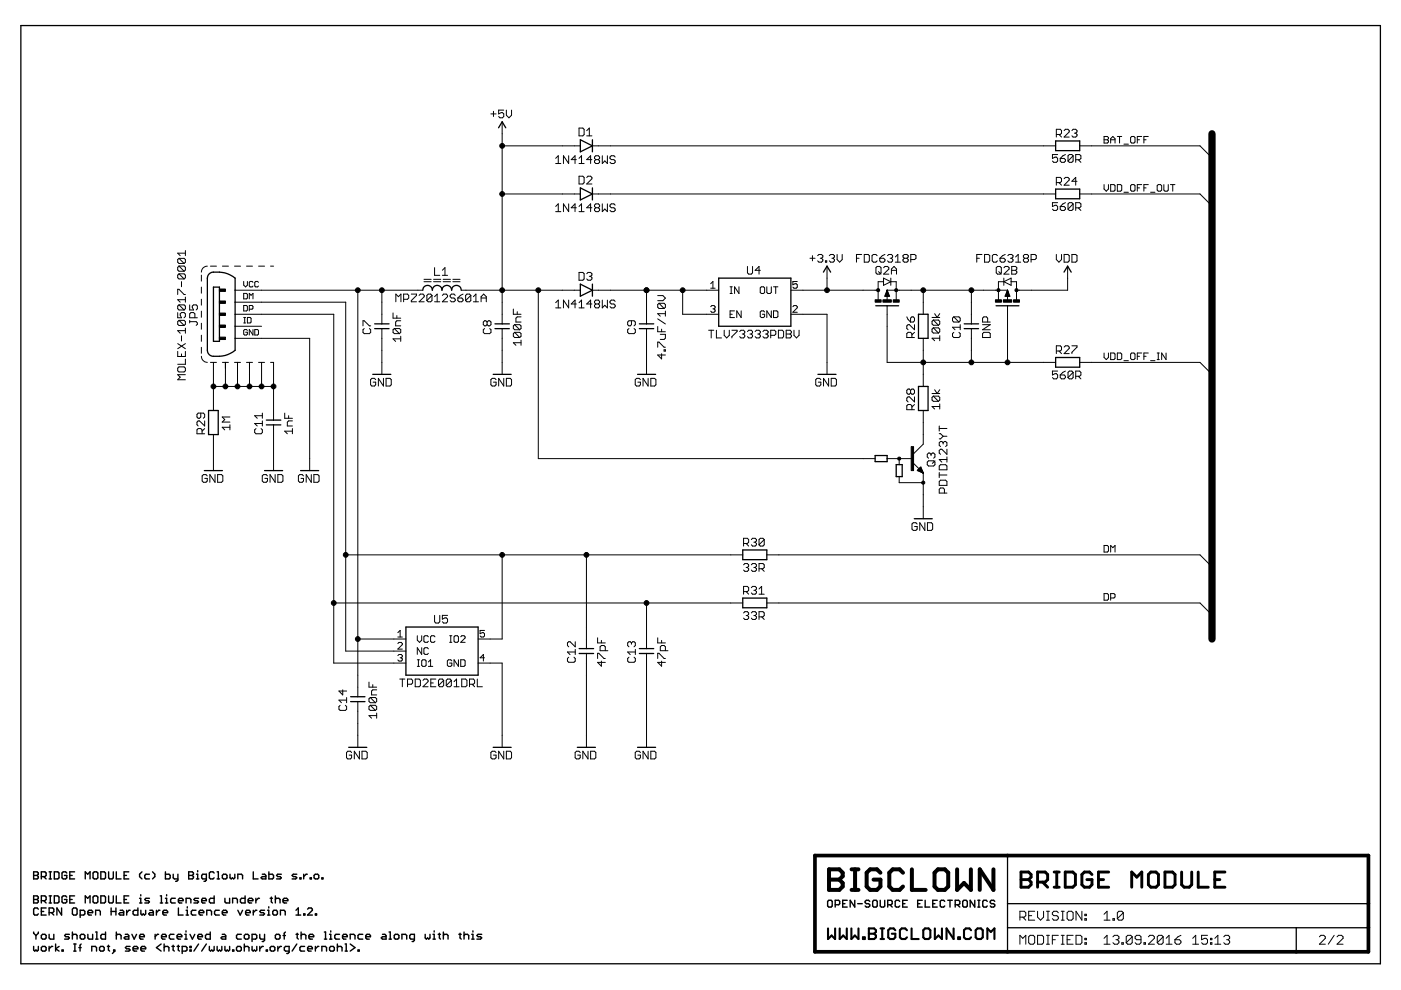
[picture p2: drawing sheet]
<svg xmlns="http://www.w3.org/2000/svg" width="297mm" height="210mm" viewBox="0 0 297 210" stroke-linecap="round" stroke-linejoin="round" font-family="sans-serif">
<g fill="none" stroke="#000" stroke-width=".3">
<path d="M7.1 184.8h.8l.2 .3v.3l-.2 .2 .2 .3v.2l-.2 .3h-.8zM7.1 189.9h.8l.2 .3v.3l-.2 .2 .2 .3v.2l-.2 .3h-.8zM7.1 197.6v.3l.5 .5M7.1 185.6h.8M7.1 190.7h.8M7.6 198.4v.7M8.1 192.8l-.2-.3h-.5l-.3 .3v1l.3 .2h.5l.2-.2M8.1 197.6v.3l-.5 .5M8.8 185.9h.7l.3-.3v-.5l-.3-.3h-.7v1.6M8.8 191h.7l.3-.3v-.5l-.3-.3h-.7v1.6M8.8 198.4l.2-.3h.5l.3 .3v.5l-.3 .2h-.5l-.2-.2zM8.8 193.3h.5"/>
<path d="M9.3 185.9l.5 .5M9.3 191l.5 .5M9.8 192.5h-1v1.5h1M10.4 184.8h.5M10.4 186.4h.5M10.4 189.9h.5M10.4 191.5h.5M10.4 193.5h.8l.2-.2v-.5l-.2-.3h-.8v1.5M10.4 198.1v.8l.3 .2h.7v-1M10.7 184.8v1.6M10.7 189.9v1.6M10.9 193.5l.5 .5"/>
<path d="M11.5 184.8h.8l.2 .3v1l-.2 .3h-.8zM11.5 189.9h.8l.2 .3v1l-.2 .3h-.8zM13.1 192.5v1.5l-1-1.5v1.5M14.2 185.1l-.3-.3h-.5l-.3 .3v1l.3 .3h.5l.3-.3v-.5h-.5M14.2 190.2l-.3-.3h-.5l-.3 .3v1l.3 .3h.5l.3-.3v-.5h-.5M14.7 198.1h-.8l-.2 .3 .2 .2h.6l.2 .3-.2 .2h-.8M14.8 185.6h.5M14.8 190.7h.5M15.3 197.6v1.5M15.3 198.4l.3-.3h.5l.2 .3v.7M15.6 192.5h.5l.2 .3v1l-.2 .2h-.5l-.3-.2v-1zM15.8 184.8h-1v1.6h1"/>
<path d="M15.8 189.9h-1v1.6h1M17 194h.7l.3-.2v-.5l-.3-.3h-.7v1.5M17 198.4l.3-.3h.4l.3 .3v.5l-.3 .2h-.4l-.3-.2zM18.1 186.4v-1.6l.5 .6 .5-.6v1.6M18.1 191.5v-1.6l.5 .6 .5-.6v1.6M18.6 193.5h1v-.2l-.2-.3h-.5l-.3 .3v.5l.3 .2h.5M18.6 198.1v.8l.3 .2h.7v-1M20 184.8h.5l.2 .3v1l-.2 .3h-.5l-.3-.3v-1zM20 189.9h.5l.2 .3v1l-.2 .3h-.5l-.3-.3v-1zM20.3 194v-1h.7l.3 .3v.7M20.3 199.1h.5M20.3 197.6h.2v1.5"/>
<path d="M21.4 184.8h.7l.3 .3v1l-.3 .3h-.7zM21.4 189.9h.7l.3 .3v1l-.3 .3h-.7zM22.4 197.6v1.5h-.8l-.2-.2v-.5l.2-.3h.8M23 184.8v1.3l.3 .3h.5l.2-.3v-1.3M23 189.9v1.3l.3 .3h.5l.2-.3v-1.3M23.6 193.3h1M23.6 192.5v1.5M24.6 192.5v1.5M24.7 184.8v1.6h1M24.7 189.9v1.6h1M24.7 197.6v1.5M24.7 198.4l.2-.3h.5l.3 .3v.7"/>
<path d="M25.5 193h.5l.2 .3v.7h-.7l-.3-.2 .3-.3h.7M26.3 185.6h.5M26.3 190.7h.5M26.6 198.1h.5l.2 .3v.7h-.7l-.3-.2 .3-.3h.7M26.9 193v1M27.3 184.8h-1v1.6h1M27.3 189.9h-1v1.6h1M27.6 193h-.3l-.4 .5M28 198.1l.4 1 .6-1M29.2 192.5v1.5h-.7l-.3-.2v-.5l.3-.3h.7M29.6 198.6h1v-.2l-.2-.3h-.6l-.2 .3v.5l.2 .2h.6M29.6 191.5h.5"/>
<path d="M29.6 190.5h.2v1M29.8 189.7v.2M29.9 193v.8l.2 .2 .3-.2 .2 .2 .3-.2v-.8M30.1 184.8l-.5 .6v.5l.5 .5M31.7 185.4h-.8l-.2 .2v.5l.2 .3h.8M31.7 190.5h-.8l-.2 .2 .2 .3h.6l.2 .2-.2 .3h-.8M31.8 193h.5l.2 .3v.7h-.7l-.3-.2 .3-.3h.7M32.3 184.8l.5 .6v.5l-.5 .5M32.9 198.1v1M33.2 193v1M33.6 198.1h-.2l-.5 .5M33.9 193h-.2l-.5 .5"/>
<path d="M34 189.9h.2v1.6M34 191.5h.5M34.2 198.6h1.1v-.2l-.3-.3h-.5l-.3 .3v.5l.3 .2h.5M34.5 193.5h1v-.2l-.2-.3h-.5l-.3 .3v.5l.3 .2h.5M35.1 184.8v1.6h.7l.3-.3v-.5l-.3-.2h-.7M35.1 191.5h.5M35.1 190.5h.2v1M35.3 189.7v.2M36.7 185.4v.7l.3 .3h.7M36.9 198.1h-.7l-.3 .3v.5l.3 .2h.7M37.2 190.5h-.8l-.2 .2v.5l.2 .3h.8M37.5 198.6h1v-.2l-.2-.3h-.5l-.3 .3v.5l.3 .2h.5"/>
<path d="M37.7 185.4v1.2l-.2 .3h-.3M37.8 191h1v-.3l-.2-.2h-.5l-.3 .2v.5l.3 .3h.5M37.8 192.5v1.5h1M39.2 198.1h.2v1M39.2 199.1h.5M39.4 197.4v.2M39.5 191.5v-1h.7l.3 .2v.8M39.5 194h.5M39.5 193h.2v1M39.7 192.3v.2M40 184.8h.8l.2 .3v.3l-.2 .2 .2 .3v.2l-.2 .3h-.8zM40 185.6h.8"/>
<path d="M40.3 198.1l.5 1 .5-1M41.6 193h-.8l-.2 .3v.5l.2 .2h.8M41.7 186.4h.5M41.7 185.4h.2v1M41.9 184.6v.2M41.9 198.6h1v-.2l-.2-.3h-.5l-.3 .3v.5l.3 .2h.5M42.1 190.5h-.7l-.3 .2 .3 .3h.5l.2 .2-.2 .3h-.8M42.2 193.5h1v-.2l-.3-.3h-.4l-.3 .3v.5l.3 .2h.4M42.8 191h1v-.3l-.3-.2h-.5l-.2 .2v.5l.2 .3h.5M43.8 186.4h-.8l-.2-.3v-.5l.2-.2h.8v1.2l-.3 .3h-.3M43.8 194v-1h.8l.3 .3v.7M44.6 197.6v1.5h-.8l-.2-.2v-.5l.2-.3h.8"/>
<path d="M45.4 185.1l-.3-.3h-.5l-.2 .3v1l.2 .3h.5l.3-.3M45.4 189.9v1.6h-.8l-.2-.3v-.5l.2-.2h.8M46 184.8h.3v1.6M46 186.4h.5M46.5 193h-.8l-.2 .3v.5l.2 .2h.8M47.1 198.1h.5l.3 .3v.7h-.8l-.2-.2 .2-.3h.8M47.1 185.6l.3-.2h.5l.2 .2v.5l-.2 .3h-.5l-.3-.3zM47.1 193.5h1v-.2l-.2-.3h-.5l-.3 .3v.5l.3 .2h.5M47.7 190.5v.7l.2 .3h.8v-1M48.8 185.4v.7l.2 .3 .3-.3 .2 .3 .3-.3v-.7M49.3 191.5v-1h.8l.2 .2v.8M50.4 186.4v-1h.8l.2 .2v.8"/>
<path d="M50.4 193l.5 1 .5-1M51.2 198.1h-.8l-.3 .3v.5l.3 .2h.8M51.8 198.4l.2-.3h.5l.3 .3v.5l-.3 .2h-.5l-.2-.2zM52 189.9v1.6h-.8l-.2-.3v-.5l.2-.2h.8M52.1 193.5h1v-.2l-.3-.3h-.5l-.2 .3v.5l.2 .2h.5M52.6 191h1v-.3l-.2-.2h-.5l-.3 .2v.5l.3 .3h.5M53.4 199.1h.8l.2-.2v-.5l-.2-.3h-.8v1.5M53.7 184.8v1.6h1M53.7 193v1M54.3 190.5v1M54.5 193h-.3l-.5 .5M55 190.5h-.2l-.5 .5"/>
<path d="M55.1 198.1v.8l.2 .2h.8M55.6 185.4h.5l.3 .2v.8h-.8l-.2-.3 .2-.2h.8M56.1 193h-.8l-.2 .3 .2 .2h.5l.3 .3-.3 .2h-.7M56.1 198.1v1.3l-.3 .2h-.2M56.7 193h.3v1M56.7 194h.5M57 192.3v.2M57 184.8v1.6h.7l.3-.3v-.5l-.3-.2h-.7M57.3 190.5h.5M57.5 190.2v1l.3 .3M57.8 193.3l.3-.3h.5l.2 .3v.5l-.2 .2h-.5l-.3-.2zM58.4 190.7l.2-.2h.5l.3 .2v.8"/>
<path d="M58.4 189.9v1.6M58.6 198.1h.5l.3 .3v.5l-.3 .2h-.5l-.2-.2v-.5zM59.5 194v-1h.7l.3 .3v.7M59.6 185.4h-.7l-.3 .2 .3 .3h.5l.2 .2-.2 .3h-.8M60 191h1v-.3l-.2-.2h-.5l-.3 .2v.5l.3 .3h.5M60 198.4h.5M60.5 197.6l-.2 .3v1.2M62.8 194h1M62.8 193l.4-.5v1.5M62.8 198.1h.4M62.9 185.4h-.7l-.3 .2 .3 .3h.5l.2 .2-.2 .3h-.8M63 197.9v1l.2 .2"/>
<path d="M63.6 186.1h.2v.3h-.2zM63.8 197.6v1.5M63.8 198.4l.3-.3h.5l.3 .3v.7M64.4 185.4v1M64.4 193.8h.2v.2h-.2zM65.2 185.4h-.3l-.5 .5M65.2 192.8l.3-.3h.5l.2 .3v.2l-1 1h1M65.5 198.6h1v-.2l-.2-.3h-.6l-.2 .3v.5l.2 .2h.6M65.8 186.1h.2v.3h-.2zM66.6 185.6l.2-.2h.6l.2 .2v.5l-.2 .3h-.6l-.2-.3zM66.9 193.8h.2v.2h-.2zM68.2 186.1h.3v.3h-.3z"/>
<path d="M68.8 199.1h.5M68.8 197.6h.2v1.5M69.9 199.1h.5M69.9 198.1h.2v1M70.1 197.4v.2M72 198.1h-.8l-.2 .3v.5l.2 .2h.8M72.6 198.6h1v-.2l-.2-.3h-.5l-.3 .3v.5l.3 .2h.5M74.3 199.1v-1h.7l.3 .3v.7M76.9 198.1h-.7l-.3 .3v.5l.3 .2h.7M77.6 198.6h.9v-.2l-.2-.3h-.5l-.2 .3v.5l.2 .2h.5M81.1 198.1h.5l.3 .3v.7h-.8l-.3-.2 .3-.3h.8M82.5 199.1h.5"/>
<path d="M82.5 197.6h.2v1.5M83.8 198.1h.5l.3 .3v.5l-.3 .2h-.5l-.2-.2v-.5zM85.2 199.1v-1h.8l.2 .3v.7M87.9 199.1h-.8l-.2-.2v-.5l.2-.3h.8v1.3l-.3 .2h-.2M90.1 198.1v.8l.3 .2 .3-.2 .2 .2 .3-.2v-.8M91.8 199.1h.5M91.8 198.1h.3v1M92.1 197.4v.2M92.9 198.1h.5M93.2 197.9v1l.2 .2M94 198.4l.2-.3h.5l.3 .3v.7M94 197.6v1.5"/>
<path d="M97.3 198.1h.5M97.5 197.9v1l.3 .2M98.4 198.4l.2-.3h.5l.3 .3v.7M98.4 197.6v1.5M100 199.1h.5M100 198.1h.3v1M100.3 197.4v.2M102.1 198.1h-.7l-.3 .3 .3 .2h.5l.2 .3-.2 .2h-.8M175.5 191.1l.2-.2h.5l.2 .2v1l-.2 .2h-.5l-.2-.2zM177.1 191.8h.7l.2-.2v-.5l-.2-.2h-.7v1.4M178.7 191.6h.5M179.6 190.9h-.9v1.4h.9"/>
<path d="M181.2 190.9v1.4l-.9-1.4v1.4M181.8 191.6h1M184.4 191.1l-.3-.2h-.4l-.3 .2v.3l.3 .2h.4l.3 .2v.3l-.3 .2h-.4l-.3-.2M185 191.1l.3-.2h.5l.2 .2v1l-.2 .2h-.5l-.3-.2zM186.6 190.9v1.2l.3 .2h.4l.3-.2v-1.2M188.2 191.8h.7l.3-.2v-.5l-.3-.2h-.7v1.4M188.7 191.8l.5 .5M190.8 191.1l-.3-.2h-.5l-.2 .2v1l.2 .2h.5l.3-.2M191.4 191.6h.5M192.4 190.9h-1v1.4h1M194.6 191.6h.5M195.5 190.9h-.9v1.4h.9"/>
<path d="M196.2 190.9v1.4h.9M197.8 191.6h.4M198.7 190.9h-.9v1.4h.9M200.3 191.1l-.2-.2h-.5l-.3 .2v1l.3 .2h.5l.2-.2M200.9 190.9h1M201.4 190.9v1.4M202.5 191.8h.7l.3-.2v-.5l-.3-.2h-.7v1.4M203 191.8l.5 .5M204.1 191.1l.3-.2h.4l.3 .2v1l-.3 .2h-.4l-.3-.2zM206.7 190.9v1.4l-1-1.4v1.4M207.3 190.9h.5M207.3 192.3h.5"/>
<path d="M207.5 190.9v1.4M209.3 191.1l-.2-.2h-.5l-.2 .2v1l.2 .2h.5l.2-.2M210.9 191.1l-.2-.2h-.5l-.2 .2v.3l.2 .2h.5l.2 .2v.3l-.2 .2h-.5l-.2-.2M7.1 200.7v.7l.3 .3 .2-.3 .3 .3 .2-.3v-.7M8.8 200.9l.2-.2h.5l.3 .2v.5l-.3 .3h-.5l-.2-.3zM10.4 200.7v1M11.2 200.7h-.3l-.5 .5M11.8 200.2v1.5M12.5 200.7l-.7 .5 .7 .5M13.1 201.4h.3v.3h-.3zM15.6 201.7h.5M15.6 200.2h.5"/>
<path d="M15.9 200.2v1.5M16.7 200.9h.5M17.2 200.2l-.2 .2v1.3M19.5 201.7v-1h.7l.3 .2v.8M21.1 200.9l.3-.2h.4l.3 .2v.5l-.3 .3h-.4l-.3-.3zM22.8 200.7h.4M23 200.4v1l.2 .3M24.1 201.4h.2v.3h-.2zM24.3 201.7l-.5 .5M27.6 200.7h-.8l-.2 .2 .2 .3h.5l.3 .2-.3 .3h-.7M28.2 201.2h1v-.3l-.2-.2h-.5l-.3 .2v.5l.3 .3h.5M29.9 201.2h1v-.3l-.3-.2h-.5l-.2 .2v.5l.2 .3h.5"/>
<path d="M34.2 200.2l-1 .7 1 .8M34.8 200.9l.3-.2h.5l.2 .2v.8M34.8 200.2v1.5M36.4 200.7h.6M36.7 200.4v1l.3 .3M37.5 200.7h.5M37.8 200.4v1l.2 .3M38.6 201.7h.8l.2-.3v-.5l-.2-.2h-.8v1.5M40.3 200.7h.2v.2h-.2zM40.3 201.4h.2v.3h-.2zM42.1 200.2l-1 1.5M43.8 200.2l-1 1.5"/>
<path d="M44.4 200.7v.7l.2 .3 .3-.3 .2 .3 .3-.3v-.7M46 200.7v.7l.3 .3 .2-.3 .3 .3 .2-.3v-.7M47.7 200.7v.7l.2 .3 .3-.3 .2 .3 .3-.3v-.7M49.3 201.4h.3v.3h-.3zM50.1 200.9l.3-.2h.5l.3 .2v.5l-.3 .3h-.5l-.3-.3zM51.8 200.9l.2-.2h.5l.3 .2v.8M51.8 200.2v1.5M53.4 200.7v.7l.3 .3 .2-.3 .3 .3 .2-.3v-.7M55.1 200.7v1M55.8 200.7h-.2l-.5 .5M56.5 201.4h.2v.3h-.2zM57.3 200.9l.2-.2h.5l.3 .2v.5l-.3 .3h-.5l-.2-.3z"/>
<path d="M58.9 200.7v1M59.7 200.7h-.3l-.5 .5M61.3 201.7h-.8l-.2-.3v-.5l.2-.2h.8v1.2l-.3 .3h-.2M62.9 200.2l-1 1.5M64.6 200.7h-.8l-.2 .2v.5l.2 .3h.8M65.2 201.2h1v-.3l-.2-.2h-.5l-.3 .2v.5l.3 .3h.5M66.9 200.7v1M67.6 200.7h-.2l-.5 .5M68.2 201.7v-1h.8l.2 .2v.8M69.9 200.9l.2-.2h.5l.3 .2v.5l-.3 .3h-.5l-.2-.3zM71.5 200.9l.3-.2h.5l.2 .2v.8M71.5 200.2v1.5"/>
<path d="M73.2 201.7h.5M73.2 200.2h.2v1.5M74.3 200.2l1 .7-1 .8M75.9 201.4h.3v.3h-.3z"/>
</g>
<g fill="none" stroke="#000" stroke-width=".21">
<path d="M104.1 24.2h1.1M104.6 23.6v1.1M106.5 25.8v42.9M106.5 30.9h16.5M106.8 23.3h-1.1v.9l.6-.3h.2l.3 .3v.5l-.3 .3h-.5l-.3-.3M107.4 23.3v1.1l.5 .6 .6-.6v-1.1M117.8 33.6l.6-.6v1.7M117.8 34.7h1.1M120.6 33v1.7l-1.1-1.7v1.7M122.2 33.8h-1.1l.8-.8v1.7M122.8 34.7h1M122.8 33.6l.5-.6v1.7"/>
<path d="M122.8 27.2h.8l.2 .2v1.1l-.2 .3h-.8zM122.8 37.4h.8l.2 .2v1.1l-.2 .3h-.8zM124.4 28.8h1.1M124.4 27.7l.5-.5v1.6M124.4 37.6l.3-.2h.5l.3 .2v.3l-1.1 1.1h1.1M125.5 33.8h-1.1l.8-.8v1.7M125.6 30.9h98.2M126.3 33.8l-.3 .3v.3l.3 .3h.6l.2-.3v-.3l-.2-.3M126.3 33.8h.6M126.3 33.8l-.3-.2v-.3l.3-.3h.6l.2 .3v.3l-.2 .2M127.7 33v1.7l.5-.6 .6 .6v-1.7M130.4 33.3l-.2-.3h-.6l-.3 .3v.3l.3 .2h.6l.2 .3v.3l-.2 .3h-.6l-.3-.3"/>
<path d="M224 28.5h.8l.3-.3v-.5l-.3-.3h-.8v1.7M224 38.7h.8l.3-.3v-.5l-.3-.3h-.8v1.7M224.2 32.8h-1.1v.8l.6-.3h.3l.2 .3v.5l-.2 .3h-.6l-.3-.3M224.5 28.5l.6 .6M224.5 38.7l.6 .6M224.8 33.6h.8l.3 .3v.2l-.3 .3h-.5l-.3-.3zM225.6 27.7l.3-.3h.5l.3 .3v.3l-1.1 1.1h1.1M225.6 37.9l.3-.3h.5l.3 .3v.3l-1.1 1.1h1.1M225.9 32.8l-.6 .2-.5 .6M227.3 27.7l.2-.3h.6l.2 .3v.3l-.2 .2M227.5 33l-.3-.2h-.5l-.3 .2v1.1M227.5 33v1.1l-.3 .3h-.5l-.3-.3"/>
<path d="M227.5 33l-1.1 1.1M227.8 28.2h.3M228.1 33.9h.8l.3-.3v-.6l-.3-.2h-.8v1.6M228.1 28.2l.2 .3v.3l-.2 .3h-.6l-.2-.3M228.3 38.4h-1l.8-.8v1.7M228.6 33.9l.6 .5M228.9 30.9h25.5l2.6 2.6M234.1 39.1v1l.4 .4 .5-.4v-1M234.1 28.9h.7l.2 .3-.2 .4 .2 .5-.2 .2h-.7zM234.1 29.6h.7M235.5 29.6h.9M235.5 30.3v-.9l.4-.5 .5 .5v.9"/>
<path d="M235.5 39.1h.7l.2 .3v.9l-.2 .2h-.7zM236.9 28.9h.9M236.9 39.1h.7l.2 .3v.9l-.2 .2h-.7zM237.4 28.9v1.4M238.3 30.6h.9M239.9 28.9h.5l.2 .3v.9l-.2 .2h-.5l-.2-.2v-.9zM239.9 39.1h.5l.2 .3v.9l-.2 .2h-.5l-.2-.2v-.9zM241.1 29.6h.5M241.1 39.8h.5M242.1 28.9h-1v1.4M242.1 39.1h-1v1.4M242.5 29.6h.5"/>
<path d="M242.5 39.8h.5M243.5 28.9h-1v1.4M243.5 39.1h-1v1.4M245.3 39.4l.3-.3h.4l.3 .3v.9l-.3 .2h-.4l-.3-.2zM246.8 39.1v1.2l.2 .2h.5l.2-.2v-1.2M248.2 39.1h.9M248.6 39.1v1.4M38 54.8h1l.3 .2v.6l-.3 .3M38 54.8l-.3 .2v.6l.3 .3h1M38 56.4l-.3 .3v.5l.3 .3h1M38 58.1l-.3 .2v.6l.3 .2h1M38 56.4h1l.3 .3v.5l-.3 .3"/>
<path d="M38 58.1h1l.3 .2v.6l-.3 .2M38 58.1l1 1M38 56.4l1 1.1M38 54.8l1 1.1M38.5 59.7v1.1M39.3 53.1v1.1M39.3 53.7h-1.6l.5 .5M42.7 58.3v1.3M44 56.4l-.6 .2-.4 .3-.3 .8M44.6 56.4h1.3M47.2 56.4h1.2M49.7 56.4h1.3"/>
<path d="M51.7 59.7v.8l.4 .3 .4-.3v-.8M52.3 56.4h1.2M53.6 59.9l-.2-.2h-.4l-.1 .2v.7l.1 .2h.4l.2-.2M54.8 59.9l-.2-.2h-.4l-.2 .2v.7l.2 .2h.4l.2-.2M54.8 56.4h1.3M57.4 56.4h.6M89.9 59.7h1.5M89.9 59.2h1.5M91.9 59.7h1.6M91.9 59.2h1.6M92.1 56.7v1.7h1.1M93.8 58.4h1.1"/>
<path d="M93.8 57.3l.5-.6v1.7M94 59.7h1.5M94 59.2h1.5M96 59.7h1.5M96 59.2h1.5M106.5 41.1h16.5M117.8 43.8l.6-.6v1.7M117.8 44.9h1.1M120.6 43.2v1.7l-1.1-1.7v1.7M122.2 44h-1.1l.8-.8v1.7M122.8 43.8l.5-.6v1.7M122.8 44.9h1"/>
<path d="M122.8 57.8h.8l.2 .2v1.1l-.2 .3h-.8zM124.4 58l.3-.2h.5l.3 .2v.3l-.3 .3M124.9 58.6h.3M125.2 58.6l.3 .3v.2l-.3 .3h-.5l-.3-.3M125.5 44h-1.1l.8-.8v1.7M125.6 41.1h98.2M126.3 44l-.3-.2v-.3l.3-.3h.6l.2 .3v.3l-.2 .2M126.3 44l-.3 .3v.3l.3 .3h.6l.2-.3v-.3l-.2-.3M126.3 44h.6M127.7 43.2v1.7l.5-.6 .6 .6v-1.7M130.4 43.5l-.2-.3h-.6l-.3 .3v.3l.3 .2h.6l.2 .3v.3l-.2 .3h-.6l-.3-.3M158.5 56.5v1.3l.2 .3h.6l.3-.3v-1.3"/>
<path d="M161.2 57.3h-1.1l.8-.8v1.6M169 59.7h-.9v.7l.5-.2 .4 .2v.5l-.2 .2h-.5l-.2-.2M171.7 54.8h1.1M172.3 54.2v1.1M173.4 54.2l.2-.2h.6l.3 .2v.3l-.3 .3M173.9 54.8h.3M174.2 54.8l.3 .2v.3l-.3 .3h-.6l-.2-.3M175 55.3h.3v.3h-.3zM175.3 56.4v5.1M175.8 54.2l.3-.2h.5l.3 .2v.3l-.3 .3M176.4 54.8h.2M176.6 54.8l.3 .2v.3l-.3 .3h-.5l-.3-.3"/>
<path d="M177.5 54v1l.5 .6 .6-.6v-1M181.6 54.8h.5M182.7 54h-1.1v1.6M183.2 54h.9l.2 .2v1.1l-.2 .3h-.9zM186 54.2l-.3-.2h-.5l-.3 .2v1.1l.3 .3h.5l.3-.3M186 56.5h.5l.3 .3v1l-.3 .3h-.5l-.3-.3v-1zM186.2 57.6l.6 .5M186.5 54.8h.8l.3 .2v.3l-.3 .3h-.5l-.3-.3zM187.3 59.7h-1.1v3.8M187.3 59l1.6 .7-1.6 .8zM187.3 56.8l.3-.3h.6l.2 .3v.2l-1.1 1.1h1.1M187.6 54l-.5 .2-.6 .6"/>
<path d="M188.2 54.2l.2-.2h.6l.3 .2v.3l-.3 .3M188.7 54.8h.3M188.9 59.7h1.1v3.9M188.9 59v1.5M189 54.8l.3 .2v.3l-.3 .3h-.6l-.2-.3M189 57.3h1.1M189 58.1v-1.1l.5-.5 .6 .5v1.1M189.8 55.6h1.1M189.8 54.5l.6-.5v1.6M191.7 54.8l-.2-.3v-.3l.2-.2h.6l.3 .2v.3l-.3 .3M191.7 54.8h.6M191.7 54.8l-.2 .2v.3l.2 .3h.6l.3-.3v-.3l-.3-.2"/>
<path d="M193.1 55h.8l.3-.2v-.6l-.3-.2h-.8v1.6M207.1 54.8h.5M208.2 54h-1.1v1.6M208.7 54h.9l.2 .2v1.1l-.2 .3h-.9zM211.2 56.8l.3-.3h.5l.3 .3v1l-.3 .3h-.5l-.3-.3zM211.5 54.2l-.3-.2h-.5l-.3 .2v1.1l.3 .3h.5l.3-.3M211.8 57.6l.5 .5M212 54.8h.9l.2 .2v.3l-.2 .3h-.6l-.3-.3zM212.8 59.7h-1.1v3.9M212.8 59.7l1.6-.7v1.5zM212.8 59v1.5M212.9 56.8l.2-.3h.6l.3 .3v.2l-1.1 1.1h1.1"/>
<path d="M213.1 54l-.5 .2-.6 .6M213.7 54.2l.3-.2h.5l.3 .2v.3l-.3 .3M214.2 54.8h.3M214.4 59.7h1.1v3.8M214.5 54.8l.3 .2v.3l-.3 .3h-.5l-.3-.3M214.5 56.5h.8l.3 .3v.2l-.3 .3 .3 .3v.2l-.3 .3h-.8zM214.5 57.3h.8M215.3 55.6h1.1M215.3 54.5l.6-.5v1.6M217.2 54.8l-.2-.3v-.3l.2-.2h.6l.3 .2v.3l-.3 .3M217.2 54.8h.6M217.2 54.8l-.2 .2v.3l.2 .3h.6l.3-.3v-.3l-.3-.2"/>
<path d="M218.6 55h.8l.3-.2v-.6l-.3-.2h-.8v1.6M224 54v1l.5 .6 .6-.6v-1M224.2 43h-1.1v.8l.6-.3h.3l.2 .3v.5l-.2 .3h-.6l-.3-.3M224.8 43.8h.8l.3 .3v.2l-.3 .3h-.5l-.3-.3zM225.6 54h.8l.3 .2v1.1l-.3 .3h-.8zM225.9 43l-.6 .2-.5 .6M226.4 56.4v5.1h-10.9M227.3 54h.8l.2 .2v1.1l-.2 .3h-.8zM227.5 43.2l-.3-.2h-.5l-.3 .2v1.1M227.5 43.2v1.1l-.3 .3h-.5l-.3-.3M227.5 43.2l-1.1 1.1M228.1 44.1h.8l.3-.3v-.6l-.3-.2h-.8v1.6"/>
<path d="M228.6 44.1l.6 .5M228.9 41.1h25.5l2.6 2.6M238.3 40.8h.9M243.9 40.8h1M37.7 62.4v-1.1h.3l1 1.1h.3M37.7 66.3v1.1h.8l-.3-.6v-.3l.3-.2h.5l.3 .2v.6l-.3 .3M37.7 74.5v1.1h1.6v-1.1M37.7 72.9l1.6 1M38 64.6l-.3 .3v.5l.3 .3h1M38 67.9l-.3 .3v.5l.3 .3h1M38 77.8h1l.3 .3v.5l-.3 .3h-1l-.3-.3v-.5zM38 64.6h1l.3 .3v.5l-.3 .3"/>
<path d="M38 67.9h1l.3 .3v.5l-.3 .3M38 67.9l1 1.1M38 64.6l1 1.1M38.5 71.2v1.1M38.5 75v.6M39.3 79.4h-1.6l.5 .6-.5 .5h1.6M39.3 63v1.1M39.3 69.6v1.1M39.3 76.1v1.1h-1.6M39.3 72.9l-1.6 1M39.3 70.1h-1.6l.5 .6M39.3 63.5h-1.6l.5 .6"/>
<path d="M40.2 64.6v1.1h.8l-.2-.5v-.3l.2-.3h.6l.2 .3v.5l-.2 .3M40.2 68.2h1.4l.2 .3v.2l-.2 .3M40.2 67.9v.6M41.3 67.4v-.9l-.3-.2h-.5l-.3 .2v.9h1.6M42.7 75.5l.3 .8 .4 .4 .6 .1M42.7 60.9v1.3M42.7 63.4v1.3M42.7 66v1.3M42.7 68.5v1.3M42.7 71.1v1.3M42.7 73.6v1.3M44.6 76.8h1.3"/>
<path d="M45.3 76.8v10.2M47.2 76.8h1.2M47.8 76.8v5.1M49.7 76.8h1.3M49.8 66.6h21v74h15.3M49.8 71.7h15.9v28.1M49.8 64.1h23.5v73.9h12.8M49.8 61.5h39.8M49.8 69.2h5.7M50.4 76.8v5.1M51.7 67.3h.4M51.7 64.8h.6l.2 .2v.7l-.2 .2h-.6z"/>
<path d="M51.7 62.2h.6l.2 .2v.8l-.2 .2h-.6zM51.7 68.5h.4M51.9 67.3v1.2M52.3 76.8h1.2M52.5 70.1l-.2-.2h-.4l-.2 .2v.7l.2 .2h.4l.2-.2v-.4h-.4M52.5 67.3h.5l.2 .2v.8l-.2 .2h-.5zM52.9 65.6h.5l.2-.3v-.3l-.2-.2h-.5v1.1M52.9 63.4v-1.2l.3 .4 .4-.4v1.2M52.9 76.8v5.1M53.6 69.9v1.1l-.7-1.1v1.1M54 69.9h.6l.2 .2v.7l-.2 .2h-.6zM54.8 76.8h1.3"/>
<path d="M55.5 76.8v5.1M57.4 76.8h.6v12.3M75.9 61.5v86.2M77 69.1v-1.1h.2l1.1 1.1h.3M77.2 69.7l-.2 .2v.6l.2 .2h1.1l.3-.2v-.6l-.3-.2M81 61.5v7.2M81 69.7v9.7M83.3 66.4v1.1h1.7M83.6 69.7h1.1l.3 .2v.6l-.3 .2M83.6 69.7l-.3 .2v.6l.3 .2h1.1M83.6 69.7l1.1 1M83.9 64v-1.6l.6 .5 .5-.5v1.6"/>
<path d="M84.1 66.9v.6M85 71.8h-1.7l.6 .6M85 71.3v1.1M85 68h-.9l-.2 .3v.8h1.1M85.6 63.5h.8l.3-.3v-.6l-.3-.2h-.8v1.6M87.2 62.4h1.1v.2l-1.1 1.1v.3h1.1M88.9 62.6l.2-.2h.6l.2 .2v.3l-1 1.1h1M91.6 62.6l-.3-.2h-.5l-.3 .2v1.1M91.6 62.6v1.1l-.3 .3h-.5l-.3-.3M91.6 62.6l-1.1 1.1M92.1 64h1.1M92.1 62.9l.6-.5v1.6"/>
<path d="M93.8 62.6l.3-.2h.5l.3 .2v.3l-1.1 1.1h1.1M96.5 62.6l-.3-.2h-.5l-.3 .2v.3l.3 .3h.5l.3 .3v.2l-.3 .3h-.5l-.3-.3M97.1 63.2h.8l.3 .3v.2l-.3 .3h-.6l-.2-.3zM97.8 61.5h25.2M98.2 62.4l-.6 .2-.5 .6M99.8 62.6l-.3-.2h-.5l-.3 .2v1.1M99.8 62.6v1.1l-.3 .3h-.5l-.3-.3M99.8 62.6l-1.1 1.1M100.4 64h1.1M100.4 62.9l.5-.5v1.6M102 63.2h1.1M102 64v-1.1l.6-.5 .5 .5v1.1"/>
<path d="M102.7 69.7l-.2 .2v.6l.2 .2h1.1l.3-.2v-.6l-.3-.2M103.3 68.3l.2-.3h.3l.3 .3v.5l-.3 .3h-.3l-.2-.3M103.3 68.3l-.3-.3h-.3l-.2 .3v.5l.2 .3h.3l.3-.3M103.3 68.3v.5M106.5 69.7v9.7M108.8 65.5v1.1h1.7M109.1 68.8h1.1l.3 .3v.5l-.3 .3M109.1 70.5h1.1l.3 .2v.6l-.3 .3M109.1 70.5l-.3 .2v.6l.3 .3h1.1M109.1 68.8l-.3 .3v.5l.3 .3h1.1M109.1 70.5l1.1 1.1M109.1 68.8l1.1 1.1"/>
<path d="M109.7 66.1v.5M110.5 72.7h-1.7l.6 .5M110.5 72.1v1.1M110.5 67.2h-.8l-.3 .3v.8h1.1M114.1 61.5v35.7h71.4M117.8 64.2l.6-.6v1.7M117.8 65.3h1.1M120.6 63.6v1.7l-1.1-1.7v1.7M122.2 64.5h-1.1l.8-.9v1.7M122.8 64.2l.5-.6v1.7M122.8 65.3h1M125.5 64.5h-1.1l.8-.9v1.7"/>
<path d="M125.6 61.5h26.8M126.3 64.5l-.3-.3v-.3l.3-.3h.6l.2 .3v.3l-.2 .3M126.3 64.5l-.3 .2v.3l.3 .3h.6l.2-.3v-.3l-.2-.2M126.3 64.5h.6M127.7 63.6v1.7l.5-.6 .6 .6v-1.7M130.4 63.9l-.2-.3h-.6l-.3 .3v.3l.3 .3h.6l.2 .2v.3l-.2 .3h-.6l-.3-.3M133.3 69.7l-.2 .2v.6l.2 .2h1.1l.3-.2v-.6l-.3-.2M133.9 68v.8l-.3 .3h-.3l-.2-.3v-.5l.2-.3h1.1l.3 .3v.5l-.3 .3M137.1 61.5v7.2M137.1 69.7v9.7M139.4 69.2v1.1h1.7M139.4 73.6v-1.1h.3l1.1 1.1h.3"/>
<path d="M139.4 67.6l1.7 1.1M139.4 62.7h1.1l.6 .5-.6 .6h-1.1M139.7 64.3h1.1l.3 .3v.5l-.3 .3M139.7 64.3l-.3 .3v.5l.3 .3h1.1M139.7 64.3l1.1 1.1M140 70.9h1.1v.8l-.3 .3h-.8M140.3 75v1.1l-.9-.8h1.7M140.3 69.8v.5M140.8 74.2h.3v.2h-.3zM141.1 66v1M141.1 66.5h-1.7l.6 .5M144.7 61.5v5.1h7.7"/>
<path d="M150.2 70h1.1M150.7 65l.2-.2h.5l.2 .2-.2 .5M150.7 60.2l.5-.5v1.4M150.7 61.1h.9M150.8 70v1.6M151.2 65.5h.2M151.4 65.5l.2 .2-.2 .5h-.5l-.2-.2M151.9 70v1.6h1.1M153.5 70v1.1l.6 .5 .5-.5v-1.1M154.8 66.6h.5M154.8 62.2h.5M154.8 60.8h.5"/>
<path d="M155 60.8v1.4M155.2 70h1.1v.3l-1.1 1.1v.2M155.7 65.9h-.9v1.4h.9M156.7 60.8v1.4l-1-1.4v1.4M156.8 70.3l.3-.3h.5l.3 .3v.2l-.3 .3M157.1 65.9v1.4l-.9-1.4v1.4M157.4 70.8h.2M157.6 70.8l.3 .3v.3l-.3 .2h-.5l-.3-.2M158.5 70.3l.2-.3h.6l.3 .3v.2l-.3 .3M159 70.8h.3M159.3 70.8l.3 .3v.3l-.3 .2h-.6l-.2-.2M160.1 70.3l.3-.3h.5l.3 .3v.2l-.3 .3"/>
<path d="M160.7 70.8h.2M160.9 70.8l.3 .3v.3l-.3 .2h-.5l-.3-.2M161.4 60.8h.5l.2 .2v1l-.2 .2h-.5l-.2-.2v-1zM161.8 70.3l.2-.3h.6l.3 .3v.2l-.3 .3M162.1 66.1l-.2-.2h-.5l-.2 .2v1l.2 .2h.5l.2-.2v-.5h-.5M162.3 70.8h.3M162.6 70.8l.3 .3v.3l-.3 .2h-.6l-.2-.2M162.6 60.8v1.2l.2 .2h.5l.2-.2v-1.2M163.4 71.1h.8l.3-.3v-.5l-.3-.3h-.8v1.6M163.5 65.9v1.4l-.9-1.4v1.4M164 65.9h.7l.2 .2v1l-.2 .2h-.7zM164 60.8h.9"/>
<path d="M164.5 60.8v1.4M165 70h.9l.2 .3v1.1l-.2 .2h-.9zM166.7 70h.8l.3 .3v.2l-.3 .3 .3 .3v.3l-.3 .2h-.8zM166.7 70.8h.8M167.7 66.6h7.6v12.8M167.7 61.5h18.5M168.1 65l.2-.2h.5l.2 .2v.3l-.9 .9h.9M168.3 70v1.1l.6 .5 .5-.5v-1.1M188.1 61.5h25.5M188.1 61.5v2.1M188.1 64.8v12h35.7M188.1 61.5l.5 1.3h-1z"/>
<path d="M188.1 61.5l-.4 1.3M188.1 61.5l-.3 1.3M188.1 61.5l-.1 1.3M188.1 61.5l.1 1.3M188.1 61.5l.2 1.3M188.1 61.5l.4 1.3M192.3 67.2l.8 1.1M193.1 67.5l.2-.3h.3l.3 .3v.5l-.3 .3h-.5zM193.3 71.6v-.9l-.2-.2h-.6l-.2 .2v.9h1.6M193.9 68.8v1.1l-1.1-1.1h-.3l-.2 .3v.5l.2 .3M193.9 70.5l-.6 .5M195.7 61.5v5.1"/>
<path d="M195.7 71.7v10.2M197.6 67.3h1.6M197.9 67.9h1.1l.2 .2v.6l-.2 .3M197.9 69.5h1.1l.2 .3v.5l-.2 .3M197.9 69.5l-.3 .3v.5l.3 .3h1.1M197.9 67.9l-.3 .2v.6l.3 .3h1.1M197.9 69.5l1.1 1.1M197.9 67.9l1.1 1.1M198.2 66.5l.5 .8 .5-.8M199.2 71.7h-1.6l.6 .5M199.2 71.2v1M202.2 70.5l-.2 .2v.6l.2 .3h1.1l.3-.3v-.6l-.3-.2"/>
<path d="M202.2 67.2l-.2 .3v.5l.2 .3h1.1M202.2 67.2h1.1l.3 .3v.5l-.3 .3M202.2 67.2l1.1 1.1M203.6 68.8v1.1M203.6 69.4h-1.6l.5 .5M206 61.5v7.2M206 69.7v7.1M208.3 70.7l.3-.2h1.1l.3 .2v.9h-1.7zM208.3 68.8h1.7l-1.7 1.1h1.7M209.4 68.3v-.8l-.3-.3h-.5l-.3 .3v.8h1.7M213.6 61.5l.5 1.3h-1zM213.6 61.5v2.1"/>
<path d="M213.6 64.8v12M213.6 61.5l.4 1.3M213.6 61.5l.3 1.3M213.6 61.5l.1 1.3M213.6 61.5l-.1 1.3M213.6 61.5l-.3 1.3M213.6 61.5l-.4 1.3M224 74.4h.8l.3-.3v-.5l-.3-.3h-.8v1.7M224.2 78.7h-1.1v.8l.6-.3h.3l.2 .3v.6l-.2 .2h-.6l-.3-.2M224.5 74.4l.6 .6M224.8 79.5h.8l.3 .3v.3l-.3 .2h-.5l-.3-.2zM225.6 73.6l.3-.3h.5l.3 .3v.3l-1.1 1.1h1.1"/>
<path d="M225.9 78.7l-.6 .3-.5 .5M227.3 73.3h1v.3l-1 1.1v.3M227.5 79l-.3-.3h-.5l-.3 .3v1.1M227.5 79v1.1l-.3 .2h-.5l-.3-.2M227.5 79l-1.1 1.1M228.1 79.8h.8l.3-.3v-.5l-.3-.3h-.8v1.6M228.6 79.8l.6 .5M228.9 76.8h25.5l2.6 2.6M234.1 74.8v1l.4 .4 .5-.4v-1M235.5 74.8h.7l.2 .3v.9l-.2 .2h-.7zM236.9 74.8h.7l.2 .3v.9l-.2 .2h-.7zM238.3 76.5h.9"/>
<path d="M239.9 74.8h.5l.2 .3v.9l-.2 .2h-.5l-.2-.2v-.9zM241.1 75.5h.5M242.1 74.8h-1v1.4M242.5 75.5h.5M243.5 74.8h-1v1.4M243.9 76.5h1M245.3 76.2h.5M245.3 74.8h.5M245.6 74.8v1.4M247.2 74.8v1.4l-.9-1.4v1.4M42.6 87.6v.8l-.3 .3h-.3l-.2-.3v-.5l.2-.3h1.1l.3 .3v.5l-.3 .3M42.8 92v-.9l-.2-.2h-.6l-.2 .2v.9h1.6"/>
<path d="M43.4 89.2v1.1l-1.1-1.1h-.3l-.2 .3v.5l.2 .3M43.4 90.9l-.6 .5M45.3 92.1v7.7M45.3 81.9h12.7M48.7 90.6h-1.6l.5 .5M48.7 90.1v1M48.7 88.4h-1.6l.5 .6-.5 .5h1.6M54.3 90.9l-.3 .2v.6l.3 .3h1.1l.2-.3v-.6l-.2-.2M55.6 87.6v1.1M55.6 89.2v1.1M55.6 89.8h-1.6l.5 .5M55.6 88.1h-1.6l.5 .6"/>
<path d="M58 90.1v9.7M60.4 87.6v1.1h1.6M61.2 88.1v.6M62 91.4h-1.6l.5 .6M62 90.9v1.1M62 89.2h-.8l-.3 .3v.8h1.1M79.7 80.5l-.3-.3h-.6l-.2 .3v1.1l.2 .3h.6l.3-.3v-.6h-.6M81.3 80.2v1.7l-1.1-1.7v1.7M81.9 80.2h.8l.3 .3v1.1l-.3 .3h-.8zM105.2 80.5l-.3-.3h-.5l-.3 .3v1.1l.3 .3h.5l.3-.3v-.6h-.6M106.8 80.2v1.7l-1.1-1.7v1.7M107.4 80.2h.8l.3 .3v1.1l-.3 .3h-.8z"/>
<path d="M135.8 80.5l-.3-.3h-.5l-.3 .3v1.1l.3 .3h.5l.3-.3v-.6h-.6M137.4 80.2v1.7l-1.1-1.7v1.7M138 80.2h.8l.3 .3v1.1l-.3 .3h-.8zM174 80.5l-.2-.3h-.6l-.2 .3v1.1l.2 .3h.6l.2-.3v-.6h-.5M175.7 80.2v1.7l-1.1-1.7v1.7M176.2 80.2h.9l.2 .3v1.1l-.2 .3h-.9zM188.1 97.2h5.1M190.6 97.2v1.3M193.1 82.8l-.3-.3h-.3l-.2 .3v.5l.2 .3h.3l.3-.3M193.1 82.8l.2-.3h.3l.3 .3v.5l-.3 .3h-.3l-.2-.3M193.1 82.8v.5M193.3 86.9v-.9l-.2-.2h-.6l-.2 .2v.9h1.6"/>
<path d="M193.4 98l2.3 2.3M193.9 84.1v1.1l-1.1-1.1h-.3l-.2 .3v.5l.2 .3M193.9 85.8l-.6 .5M194.5 99.8l.7-.8 .5 1.3zM194.5 99.7l1.2 .6M194.6 99.7l1.1 .6M194.7 99.6l1 .7M194.7 99.5l1 .8M194.8 99.5l.9 .8M194.9 99.3l.8 1M195 99.3l.7 1M195.1 99.2l.6 1.1"/>
<path d="M195.1 99.1l.6 1.2M195.2 99.1l.5 1.2M195.7 87v7.2l-2.3 2.3M196.6 98l.3-.3h1.1l.2 .3v.5l-.2 .3h-1.1l-.3-.3zM197.4 96.3l-.3-.2h-.2l-.3 .2v.6l.3 .3M197.4 96.3l.3-.2h.3l.2 .2v.6l-.2 .3M197.4 96.3v.3M197.6 83.4h1.6M197.9 84h1.1l.2 .3v.5l-.2 .3M197.9 84l-.3 .3v.5l.3 .3h1.1M197.9 84l1.1 1.1M198.2 82.6l.5 .8 .5-.8"/>
<path d="M198.2 97.7l-.5 .6M199.1 90.3v1.1M199.1 91.9h.3l.6 .6M199.1 90.8h1.7M199.2 85.6v1.1M199.2 86.2h-1.6l.6 .5M199.4 98.5h1.1l.3 .3v.8h-1.7v-.8zM200 93.9l-.3-.3h-.3l-.3 .3v.5l.3 .3M200 93.9l.2-.3h.3l.3 .3v.5l-.3 .3M200 93.9v.2M200 92.5l-.6 .5h-.3M200 92.5h.8"/>
<path d="M200.8 95.2v1.1l-1.1-1.1h-.3l-.3 .3v.6l.3 .2M200.8 96.9v1.1M200.8 97.4h-1.7l.6 .6M43.9 100.9l-.2-.3h-.6l-.2 .3v1.1l.2 .3h.6l.2-.3v-.6h-.5M45.6 100.6v1.7l-1.1-1.7v1.7M46.1 100.6h.9l.2 .3v1.1l-.2 .3h-.9zM56.7 100.9l-.3-.3h-.5l-.3 .3v1.1l.3 .3h.5l.3-.3v-.6h-.5M58.3 100.6v1.7l-1-1.7v1.7M58.9 100.6h.8l.3 .3v1.1l-.3 .3h-.8zM64.3 100.9l-.2-.3h-.6l-.2 .3v1.1l.2 .3h.6l.2-.3v-.6h-.5M66 100.6v1.7l-1.1-1.7v1.7M66.5 100.6h.9l.2 .3v1.1l-.2 .3h-.9z"/>
<path d="M73.3 117.6h84.2M106.5 117.6v17.9h-5.1M124.3 117.6v19.9M157.6 119.8l.3-.3h.6l.2 .3v.2l-.2 .3M157.6 115.2h.9l.2-.2v-.6l-.2-.3h-.9v1.7M158.2 115.2l.5 .6M159.3 119.8l.3-.3h.5l.3 .3v.2l-.3 .3M159.3 114.4l.3-.3h.5l.3 .3v.3l-.3 .3M159.8 115h.3M160.1 115l.3 .2v.3l-.3 .3h-.5l-.3-.3M162 114.4l-.2-.3h-.6l-.3 .3v1.1M162 114.4v1.1l-.2 .3h-.6l-.3-.3"/>
<path d="M162 114.4l-1.1 1.1M162.6 117.6h91.8l2.6 2.6M190.6 101v1.3h5.1M194.5 111.1l-.3-.3h-.6l-.2 .3v1.1l.2 .3h.6l.3-.3v-.6h-.6M195.7 100.3v9.7M196.1 110.8v1.7l-1.1-1.7v1.7M196.6 110.8h.9l.2 .3v1.1l-.2 .3h-.9zM199.1 100.2v1.1M199.1 100.7h1.7M199.4 101.8h1.1l.3 .3v.8h-1.7v-.8zM200.2 104.5v-.8l-.2-.2h-.6l-.3 .2v.8h1.7M234.1 115.7h.7l.2 .2v.9l-.2 .3h-.7z"/>
<path d="M235.5 117.1v-1.4l.4 .4 .5-.4v1.4M70.8 127.8h86.7M75.9 135.5h10.2M84.3 136.4l.3-.2h.5l.2 .2v.3l-1 .9h1M84.3 139l.3-.2h.5l.2 .2-.2 .5M84.3 135.1h1M84.3 134.1l.5-.4v1.4M84.8 139.5h.3M85.1 139.5l.2 .2-.2 .5h-.5l-.3-.3M88.5 134.8v.9l.4 .5 .5-.5v-.9M88.5 139.9h.4M88.7 139.9v1.4"/>
<path d="M89.4 137.3v1.4l-.9-1.4v1.4M90.8 135l-.2-.2h-.5l-.2 .2v1l.2 .2h.5l.2-.2M90.8 137.6l-.2-.3h-.5l-.2 .3v.9l.2 .2h.5l.2-.2M92.1 130.5v1.3l.3 .3h.6l.2-.3v-1.3M92.2 135l-.2-.2h-.5l-.2 .2v1l.2 .2h.5l.2-.2M94.9 130.5h-1.1v.8l.5-.3h.3l.3 .3v.5l-.3 .3h-.5l-.3-.3M95.3 136.2h.5M95.3 134.8h.5M95.6 134.8v1.4M96.3 135l.2-.2h.5l.2 .2v1l-.2 .2h-.5l-.2-.2zM97.2 139.9v1.4l-.9-1.4v1.4M97.7 135l.2-.2h.5l.2 .2v.3l-.9 .9h.9"/>
<path d="M97.7 139.9h.7l.2 .2v1l-.2 .2h-.7zM102.7 133.7h-.9v.7l.5-.3 .4 .3v.4l-.2 .3h-.5l-.2-.3M102.7 139.5h-.9l.7-.7v1.4M120.6 139.3l-.3 .3v.6l.3 .2h1.1l.3-.2v-.6l-.3-.3M122 136.1v1l-1.1-1h-.3l-.3 .2v.6l.3 .2M122 137.7v1.1M122 138.2h-1.7l.6 .6M124.3 138.6v19.9M126.7 135.2v1.1h1.6M126.7 139.6v-1.1h.3l1.1 1.1h.2M127.5 135.8v.5M128.3 138v-.9l-.2-.2h-.6l-.3 .2v.9h1.7"/>
<path d="M133.3 139.3l-.2 .3v.6l.2 .2h1.1l.3-.2v-.6l-.3-.3M133.9 136.3l.3-.2h.2l.3 .2v.6l-.3 .2M133.9 136.3l-.3-.2h-.3l-.2 .2v.6l.2 .2M133.9 136.3v.3M134.7 137.7v1.1M134.7 138.2h-1.6l.5 .6M137.1 127.8v9.7M137.1 138.6v19.9M139.4 135.2v1.1h1.7M139.4 139.6v-1.1h.3l1.1 1.1h.3M140.3 135.8v.5M141.1 138v-.9l-.3-.2h-.5l-.3 .2v.9h1.6"/>
<path d="M157.6 125.4h.9l.2-.2v-.6l-.2-.3h-.9v1.7M157.6 130l.3-.3h.6l.2 .3v.2l-.2 .3M158.2 120.3h.3M158.2 130.5h.3M158.2 125.4l.5 .6M158.5 120.3l.2 .3v.3l-.2 .2h-.6l-.3-.2M158.5 130.5l.2 .3v.3l-.2 .2h-.6l-.3-.2M159.3 124.6l.3-.3h.5l.3 .3v.3l-.3 .3M159.3 130l.3-.3h.5l.3 .3v.2l-.3 .3M159.8 120.3h.3M159.8 130.5h.3M159.8 125.2h.3"/>
<path d="M160.1 120.3l.3 .3v.3l-.3 .2h-.5l-.3-.2M160.1 125.2l.3 .2v.3l-.3 .3h-.5l-.3-.3M160.1 130.5l.3 .3v.3l-.3 .2h-.5l-.3-.2M160.9 120.6h.9l.2-.3v-.5l-.2-.3h-.9v1.6M160.9 130.8h.9l.2-.3v-.5l-.2-.3h-.9v1.6M160.9 126h1.1M160.9 124.9l.6-.6v1.7M161.5 120.6l.5 .5M161.5 130.8l.5 .5M162.6 127.8h91.8l2.6 2.6M234.1 125.9h.7l.2 .2v.9l-.2 .3h-.7zM235.5 126.8h.7l.2-.2v-.5l-.2-.2h-.7v1.4"/>
<path d="M72.1 149.5l-.2 .3v.6l.2 .2h1.1l.3-.2v-.6l-.3-.3M72.7 146.3v1l-.8-.8h1.6M73.5 147.9v1.1M73.5 148.4h-1.6l.5 .6M74.5 159.6l-.2-.3h-.6l-.2 .3v1.1l.2 .2h.6l.2-.2v-.6h-.5M75.9 148.8v9.7M76.2 159.3v1.6l-1.1-1.6v1.6M76.8 159.3h.8l.3 .3v1.1l-.3 .2h-.8zM78.2 144.6v1.1h1.7M78.5 147.9h1.1l.3 .3v.5l-.3 .3M78.5 149.5h1.1l.3 .3v.6l-.3 .2M78.5 149.5l-.3 .3v.6l.3 .2h1.1"/>
<path d="M78.5 147.9l-.3 .3v.5l.3 .3h1.1M78.5 149.5l1.1 1.1M78.5 147.9l1.1 1.1M79 145.2v.5M79.9 151.7h-1.7l.6 .6M79.9 151.2v1.1M79.9 146.3h-.9l-.2 .2v.8h1.1M84.8 144h1M85.3 144v1.6M86.4 145.1h.8l.3-.3v-.5l-.3-.3h-.8v1.6M88 144h.9l.2 .3v1.1l-.2 .2h-.9zM88.5 141.3h.4"/>
<path d="M89.4 140.1l.2-.2h.5l.2 .2v1l-.2 .2h-.5l-.2-.2zM89.7 144.3l.3-.3h.5l.3 .3v.2l-1.1 1.1h1.1M90.8 140.4l.5-.5v1.4M90.8 141.3h1M91.3 144.8h.6M92.4 144h-1.1v1.6h1.1M94.1 144.3l-.3-.3h-.6l-.2 .3v1.1M94.1 144.3v1.1l-.3 .2h-.6l-.2-.2M94.1 144.3l-1.1 1.1M95.7 144.3l-.3-.3h-.5l-.3 .3v1.1M95.7 144.3v1.1l-.3 .2h-.5l-.3-.2M95.7 144.3l-1.1 1.1"/>
<path d="M95.8 140.1l-.2-.2h-.5l-.3 .2v1l.3 .2h.5l.2-.2v-.5h-.5M96.3 145.6h1M96.3 144.5l.5-.5v1.6M97.9 144h.8l.3 .3v1.1l-.3 .2h-.8zM99.5 145.1h.9l.2-.3v-.5l-.2-.3h-.9v1.6M100.1 145.1l.5 .5M101.2 144v1.6h1.1M101.4 140.6h5.1v17.9M105.2 159.6l-.3-.3h-.5l-.3 .3v1.1l.3 .2h.5l.3-.2v-.6h-.6M106.8 159.3v1.6l-1.1-1.6v1.6M107.4 159.3h.8l.3 .3v1.1l-.3 .2h-.8zM123 159.6l-.3-.3h-.5l-.3 .3v1.1l.3 .2h.5l.3-.2v-.6h-.5"/>
<path d="M124.7 159.3v1.6l-1.1-1.6v1.6M125.2 159.3h.8l.3 .3v1.1l-.3 .2h-.8zM127.5 140.2v1l-.8-.8h1.6M135.8 159.6l-.3-.3h-.5l-.3 .3v1.1l.3 .2h.5l.3-.2v-.6h-.6M137.4 159.3v1.6l-1.1-1.6v1.6M138 159.3h.8l.3 .3v1.1l-.3 .2h-.8zM140.3 140.2v1l-.9-.8h1.7M216.2 194.5h1l.3-.4v-.6l-.3-.3h-1v1.9M216.9 194.5l.6 .6M218.1 194.1h.6M218.4 198.3h.7l.3 .3v1.3l-.3 .3h-.7l-.3-.3v-1.3zM219.4 193.2h-1.3v1.9h1.3"/>
<path d="M220 193.2v1.3l.6 .6 .7-.6v-1.3M220 198.3h.9l.4 .3v1.3l-.4 .3h-.9zM221.9 193.2h.6M221.9 195.1h.6M221.9 198.3h.6M222.2 193.2v1.9M222.2 198.3v1.9M223.1 199.2h.7M224.4 193.5l-.3-.3h-.7l-.3 .3v.3l.3 .3h.7l.3 .4v.3l-.3 .3h-.7l-.3-.3M224.4 198.3h-1.3v1.9M225 193.2h.6M225 195.1h.6"/>
<path d="M225 198.3h.6M225.3 193.2v1.9M225.3 198.3v1.9M226.3 193.5l.3-.3h.6l.3 .3v1.3l-.3 .3h-.6l-.3-.3zM226.3 199.2h.6M227.5 198.3h-1.2v1.9h1.2M228.1 198.3h1l.3 .3v1.3l-.3 .3h-1zM229.4 193.2v1.9l-1.3-1.9v1.9M230 194.8h.3v.3h-.3zM230 193.8h.3v.3h-.3zM230 198.9h.3v.3h-.3zM230 199.9h.3v.3h-.3z"/>
<path d="M234.1 195.1h1.3M234.1 198.9l.6-.6v1.9M234.1 193.8l.6-.6v1.9M236 194.8h.3v.3h-.3zM236 198.6l.3-.3h.6l.3 .3v.3l-.3 .3M236.6 199.2h.3M236.9 199.2l.3 .4v.3l-.3 .3h-.6l-.3-.3M237.8 199.9h.4v.3h-.4zM238.2 193.5l-.4-.3h-.6l-.3 .3v1.3M238.2 193.5v1.3l-.4 .3h-.6l-.3-.3M238.2 193.5l-1.3 1.3M240.1 198.6l-.4-.3h-.6l-.3 .3v1.3"/>
<path d="M240.1 198.6v1.3l-.4 .3h-.6l-.3-.3M240.1 198.6l-1.3 1.3M241.9 199.2h-.9l-.3-.3v-.3l.3-.3h.6l.3 .3v1.3l-.3 .3h-.6l-.3-.3M242.5 199.9h.4v.3h-.4zM243.5 198.6l.3-.3h.6l.4 .3v.3l-1.3 1.3h1.3M246.6 198.6l-.3-.3h-.6l-.3 .3v1.3M246.6 198.6v1.3l-.3 .3h-.6l-.3-.3M246.6 198.6l-1.2 1.3M247.2 198.9l.7-.6v1.9M249.1 199.2h1l.3 .4v.3l-.3 .3h-.7l-.3-.3zM250.4 198.3l-.7 .3-.6 .6M252.9 198.9l.6-.6v1.9"/>
<path d="M256 198.3h-1.2v.9l.6-.3h.3l.3 .3v.7l-.3 .3h-.6l-.3-.3M256.6 199.9h.3v.3h-.3zM256.6 198.9h.3v.3h-.3zM257.6 198.9l.6-.6v1.9M259.5 198.6l.3-.3h.6l.3 .3v.3l-.3 .3M260.1 199.2h.3M260.4 199.2l.3 .4v.3l-.3 .3h-.6l-.3-.3M279.7 198.6l.4-.3h.6l.3 .3v.3l-1.3 1.3h1.3M282.9 198.3l-1.3 1.9M283.5 198.6l.3-.3h.6l.4 .3v.3l-1.3 1.3h1.3M216.2 200.2v-1.9l.7 .6 .6-.6v1.9M221.9 200.2h.6"/>
<path d="M225 200.2h.6M234.1 200.2h1.3M247.2 200.2h1.3M252.9 200.2h1.2M257.6 200.2h1.2"/>
</g>
<g fill="none" stroke="#000" stroke-width=".28">
<path d="M4.4 5.4h288.3v198.9h-288.3zM105.7 27.1l.8-1.3 .7 1.3M123 29.6l2.6 1.3-2.6 1.3zM123 39.8l2.6 1.3-2.6 1.3zM125.6 29.6v2.6M125.6 39.8v2.6M223.8 29.9h5.1v2h-5.1zM44.3 58.2l.1-.2a4.2 4.2 0 0 1 3.3-.1l1.1 .4 1 .7v15.3a5.9 5.9 0 0 1-5.1 1.1l-.6-.6-.1-.5v-15.3zM152.4 59h15.3v10.2h-15.3zM174.6 57.7l.7-1.3 .8 1.3M223.8 40.1h5.1v2h-5.1zM225.6 57.7l.8-1.3 .7 1.3"/>
<path d="M45.3 60.9h1.2v11.5h-1.2zM79 79.4h3.9M79.4 69.7h3.1M79.4 68.7h3.1M89.6 61.5a1.02 1.02 0 0 1 1.1-1 1.02 1.02 0 0 1 1 1 1.02 1.02 0 0 1 1-1 1.02 1.02 0 0 1 1 1 1.03 1.03 0 0 1 1-1 1.03 1.03 0 0 1 1.1 1 1.02 1.02 0 0 1 1-1 1.02 1.02 0 0 1 1 1M104.6 79.4h3.8M104.9 69.7h3.1M104.9 68.7h3.1M123 60.2l2.6 1.3-2.6 1.3zM125.6 60.2v2.6M135.2 79.4h3.8M135.6 69.7h3"/>
<path d="M135.6 68.7h3M173.4 79.4h3.8M185.7 64.8h4.8M194.7 66.6h2.1v5.1h-2.1zM204.4 69.7h3.1M204.4 68.7h3.1M211.2 64.8h4.8M223.8 75.8h5.1v2.1h-5.1zM43.3 99.8h3.9M44.2 87h2.1v5.1h-2.1zM56.1 99.8h3.8M56.5 89.1h3"/>
<path d="M56.5 90.1h3M63.7 99.8h3.9M185.5 96.6h2.6v1.3h-2.6zM190 98.5h1.3v2.5h-1.3zM194.7 81.9h2.1v5.1h-2.1zM157.5 116.6h5.1v2.1h-5.1zM193.8 110h3.9M86.1 132.9h15.3v10.3h-15.3zM122.8 138.6h3.1M122.8 137.5h3.1M135.6 138.6h3M135.6 137.5h3"/>
<path d="M157.5 126.8h5.1v2.1h-5.1zM73.9 158.5h3.9M74.3 147.7h3.1M74.3 148.8h3.1M104.6 158.5h3.8M122.4 158.5h3.8M135.2 158.5h3.8M213.6 181.4v20.4M213.6 191.6h76.5M213.6 196.7h76.5M274.8 196.7v5.1"/>
</g>
<path d="M172.8 181.4h117.3v20.4h-117.3z" fill="none" stroke="#000" stroke-width=".78"/>
<g fill="none" stroke="#000" stroke-width=".61">
<path d="M216.5 184.9h1.6l.5 .5v.6l-.5 .5 .5 .5v.6l-.5 .5h-1.6zM216.5 186.5h1.6M220 187h1.6l.5-.5v-1.1l-.5-.5h-1.6v3.2M221.1 187l1 1.1M223.5 184.9h1.1M223.5 188.1h1.1M224 184.9v3.2M225.8 184.9h1.7l.5 .5v2.2l-.5 .5h-1.7zM231.5 185.4l-.5-.5h-1.1l-.5 .5v2.2l.5 .5h1.1l.5-.5v-1.1h-1.1M232.9 186.5h1.1M235.1 184.9h-2.2v3.2h2.2M239.9 188.1v-3.2l1.1 1.1 1.1-1.1v3.2"/>
<path d="M244 184.9h1.1l.5 .5v2.2l-.5 .5h-1.1l-.5-.5v-2.2zM247 184.9h1.6l.5 .5v2.2l-.5 .5h-1.6zM250.5 184.9v2.7l.6 .5h1l.6-.5v-2.7M254 184.9v3.2h2.2M257.6 186.5h1M259.7 184.9h-2.1v3.2h2.1"/>
</g>
<path d="M175.8 184.3h2.1l.8 .7v.8l-.8 .7 .8 .7v.8l-.8 .7h-2.1zM175.8 186.5h2.1M180.6 184.3h1.4M180.6 188.7h1.4M181.3 184.3v4.4M186.7 185l-.8-.7h-1.4l-.8 .7v3l.8 .7h1.4l.8-.7v-1.5h-1.5M191.5 185l-.8-.7h-1.4l-.7 .7v3l.7 .7h1.4l.8-.7M193.3 184.3v4.4h3M198.9 184.3h1.4l.7 .7v3l-.7 .7h-1.4l-.8-.7v-3zM202.9 184.3v4.4l1.5-1.5 1.4 1.5v-4.4M210.6 184.3v4.4l-2.9-4.4v4.4" fill="none" stroke="#000" stroke-width=".85"/>
<g fill="none" stroke="#000" stroke-width=".44">
<path d="M175.6 196.8v2.3l.7-.7 .8 .7v-2.3M178 196.8v2.3l.8-.7 .7 .7v-2.3M180.5 196.8v2.3l.8-.7 .7 .7v-2.3M183 198.7h.3v.4h-.3zM184.2 196.8h1.1l.4 .4v.4l-.4 .4 .4 .4v.3l-.4 .4h-1.1zM184.2 198h1.1M186.7 199.1h.7M186.7 196.8h.7M187 196.8v2.3M189.8 197.2l-.3-.4h-.8l-.4 .4v1.5l.4 .4h.8l.3-.4v-.7h-.7M192.3 197.2l-.4-.4h-.7l-.4 .4v1.5l.4 .4h.7l.4-.4M193.3 196.8v2.3h1.5"/>
<path d="M196.1 196.8h.8l.4 .4v1.5l-.4 .4h-.8l-.4-.4v-1.5zM198.2 196.8v2.3l.8-.7 .7 .7v-2.3M202.2 196.8v2.3l-1.5-2.3v2.3M203.2 198.7h.3v.4h-.3zM205.9 197.2l-.4-.4h-.7l-.4 .4v1.5l.4 .4h.7l.4-.4M206.9 197.2l.3-.4h.8l.4 .4v1.5l-.4 .4h-.8l-.3-.4zM209.3 199.1v-2.3l.8 .8 .7-.8v2.3"/>
</g>
<g fill="#000" stroke="#000" stroke-width=".21">
<path d="M185.9 61.3h.5v.5h-.5z" fill-rule="evenodd"/>
<path d="M189.8 61.3h.4v.5h-.4z" fill-rule="evenodd"/>
<path d="M211.5 61.3h.4v.5h-.4z" fill-rule="evenodd"/>
<path d="M215.3 61.3h.5v.5h-.5z" fill-rule="evenodd"/>
<path d="M190.4 97h.5v.5h-.5z" fill-rule="evenodd"/>
<path d="M195.5 102.2a.33 .33 0 0 1 .5 0 .33 .33 0 0 1-.2 .5l-.4-.4h.4l-.1 .1-.3-.1z" fill-rule="evenodd"/>
<circle cx="106.5" cy="30.9" r=".51"/>
<circle cx="106.5" cy="41.1" r=".51"/>
<circle cx="75.9" cy="61.5" r=".51"/>
<circle cx="81" cy="61.5" r=".51"/>
<circle cx="106.5" cy="61.5" r=".51"/>
<circle cx="114.1" cy="61.5" r=".51"/>
<circle cx="137.1" cy="61.5" r=".51"/>
<circle cx="144.7" cy="61.5" r=".51"/>
<circle cx="175.3" cy="61.5" r=".51"/>
<circle cx="195.7" cy="61.5" r=".51"/>
<circle cx="195.7" cy="76.8" r=".51"/>
<circle cx="206" cy="61.5" r=".51"/>
<circle cx="206" cy="76.8" r=".51"/>
<circle cx="213.6" cy="76.8" r=".51"/>
<circle cx="45.3" cy="81.9" r=".51"/>
<circle cx="47.8" cy="81.9" r=".51"/>
<circle cx="50.4" cy="81.9" r=".51"/>
<circle cx="52.9" cy="81.9" r=".51"/>
<circle cx="55.5" cy="81.9" r=".51"/>
<circle cx="58" cy="81.9" r=".51"/>
<circle cx="73.3" cy="117.6" r=".51"/>
<circle cx="106.5" cy="117.6" r=".51"/>
<circle cx="124.3" cy="117.6" r=".51"/>
<circle cx="70.8" cy="127.8" r=".51"/>
<circle cx="75.9" cy="135.5" r=".51"/>
<circle cx="137.1" cy="127.8" r=".51"/>
</g>
<path d="M46.5 61.3h1.3v.5h-1.3zM46.5 63.8h1.3v.5h-1.3zM46.5 66.4h1.3v.5h-1.3zM46.5 68.9h1.3v.5h-1.3zM46.5 71.5h1.3v.5h-1.3zM185.5 63.6h1.3v.5h-1.3zM187.2 63.6h1.8v.5h-1.8zM189.4 63.6h1.2v.5h-1.2zM211.1 63.6h1.2v.5h-1.2zM212.7 63.6h1.8v.5h-1.8zM214.9 63.6h1.3v.5h-1.3zM193.2 94.7h.5v5.1h-.5z" fill="#000" stroke="#000" stroke-width=".21"/>
<path d="M257 28.4v107.1" fill="none" stroke="#000" stroke-width="1.5"/>
</svg>
